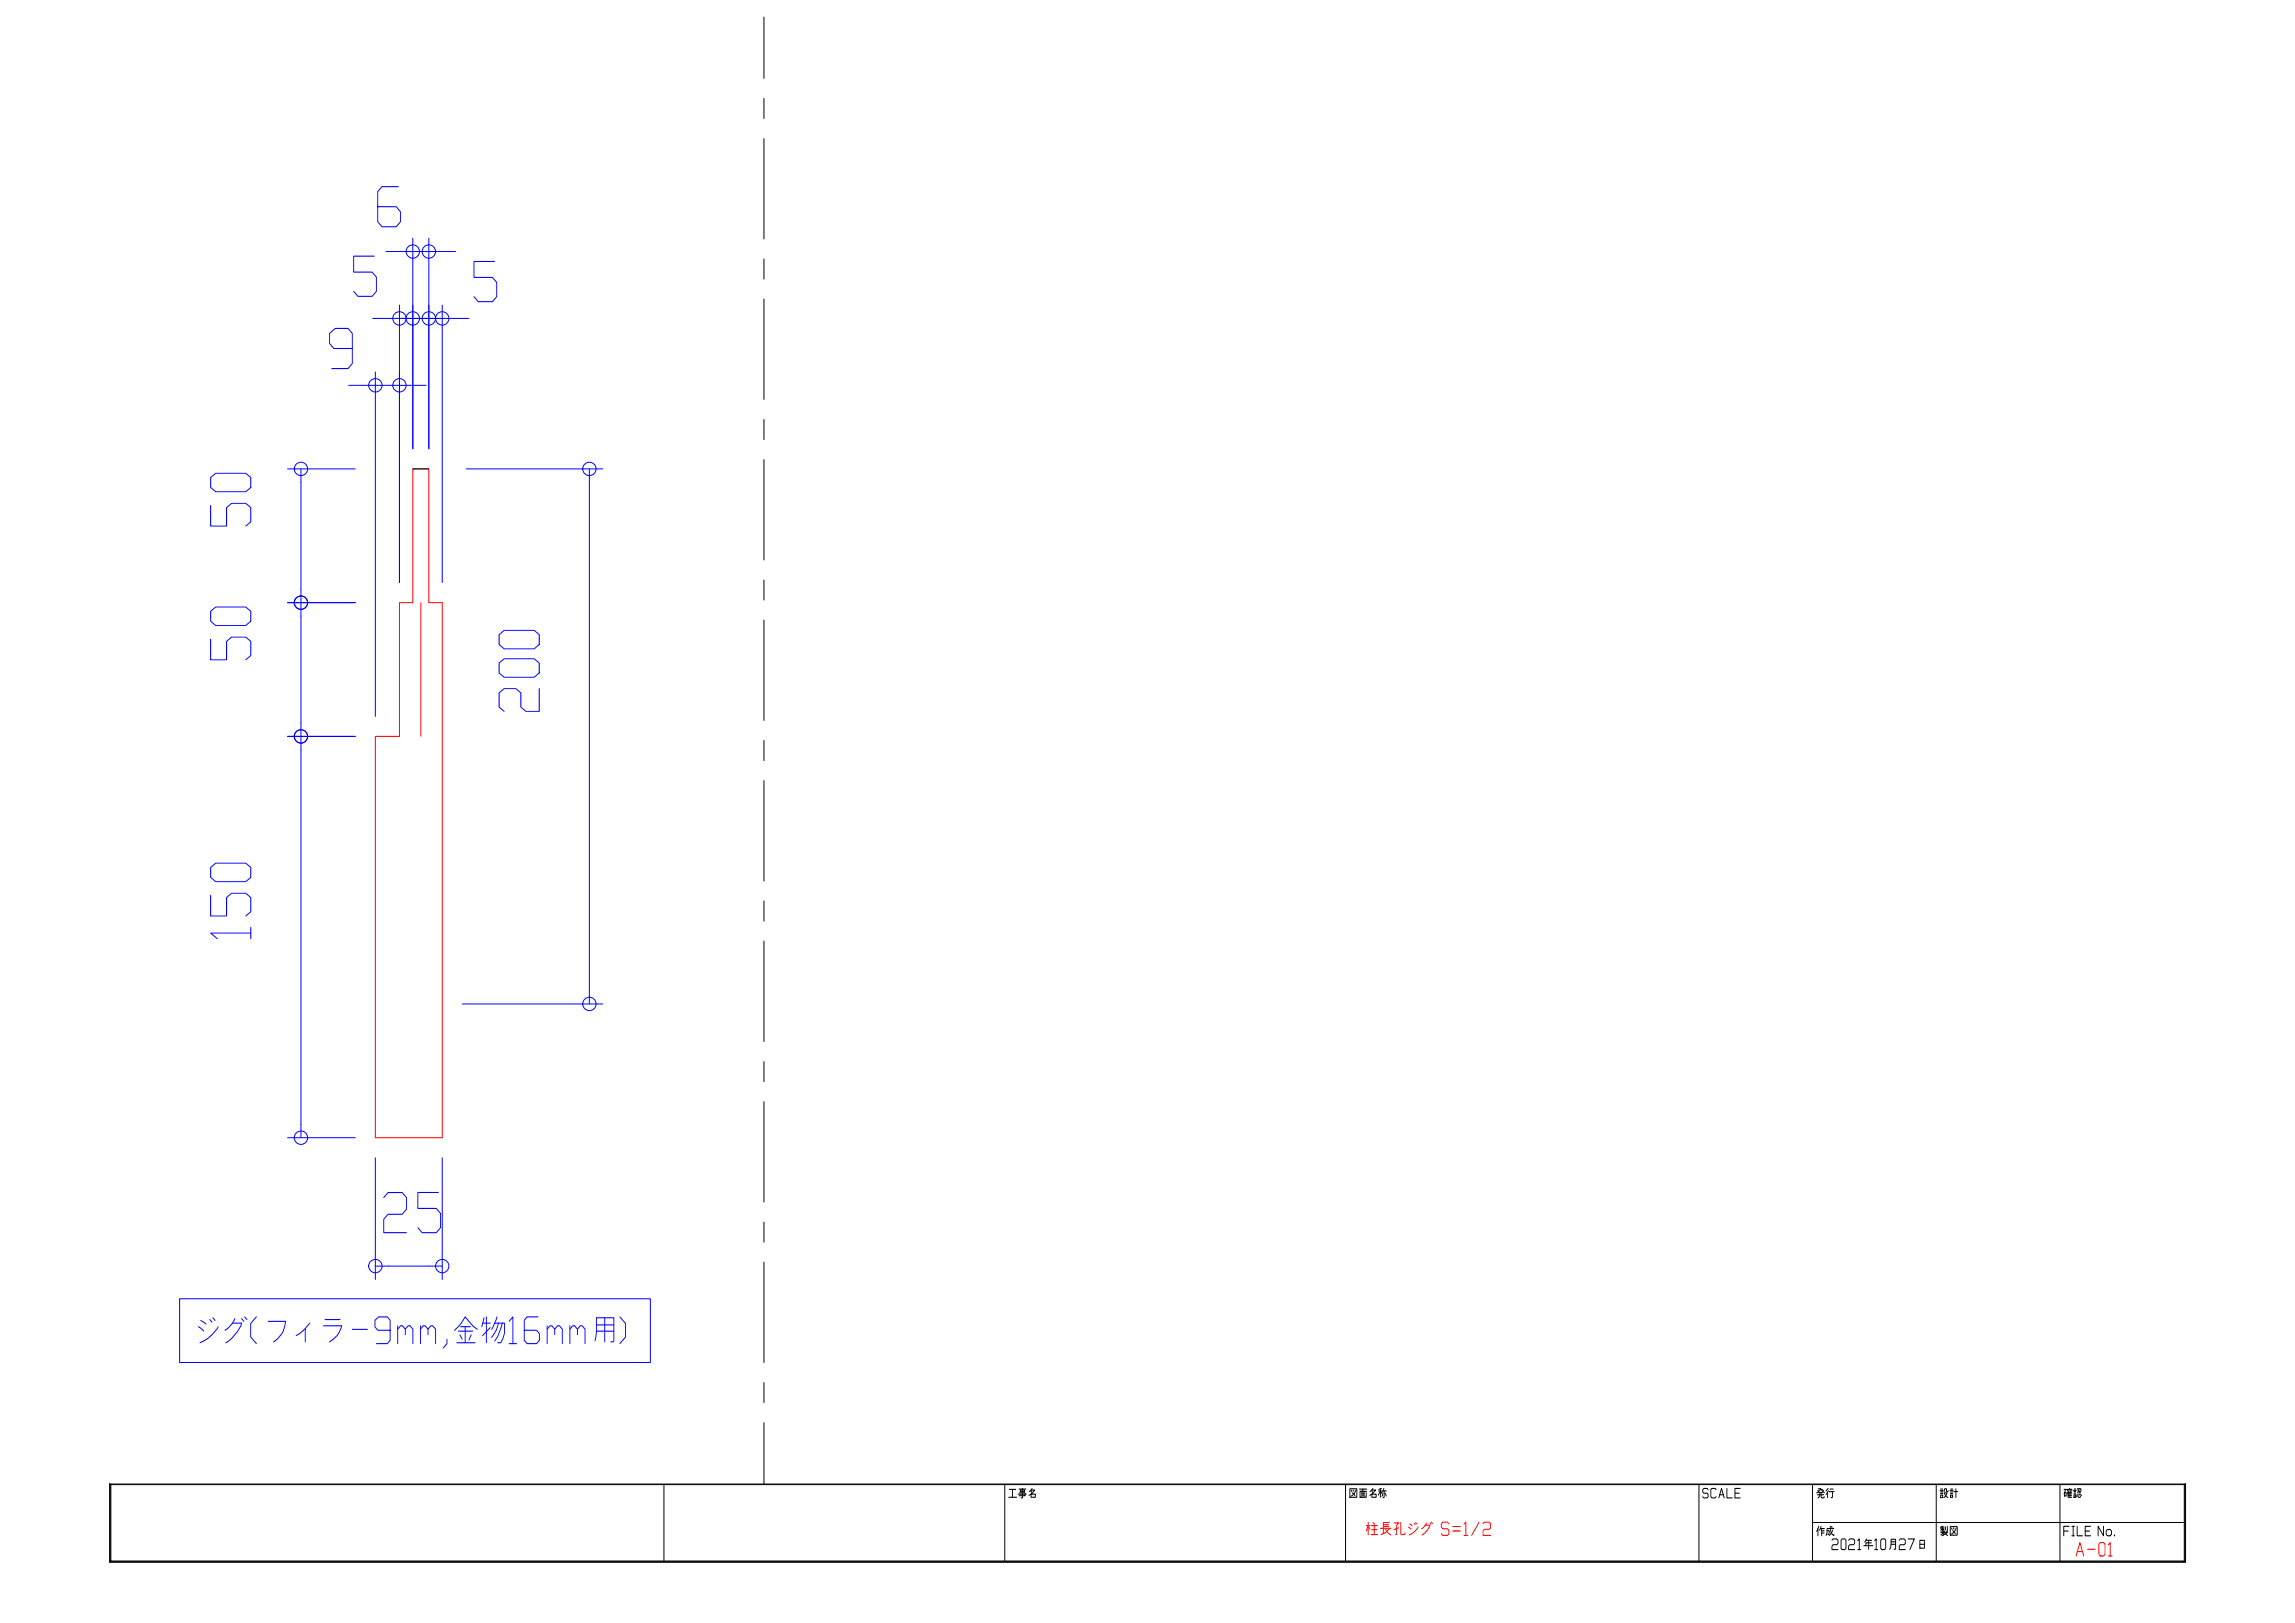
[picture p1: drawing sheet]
<svg xmlns="http://www.w3.org/2000/svg" width="420mm" height="297mm" viewBox="0 0 420 297" stroke-linecap="round" stroke-linejoin="round" font-family="sans-serif">
<defs><g id="words">
<g font-size="1.2" fill="#00f">
<text x="69.2" y="41.5">6</text>
<text x="64.7" y="54.2">5</text>
<text x="86.8" y="55.2">5</text>
<text x="60.3" y="67.5">9</text>
<text x="45.9" y="96.3" transform="rotate(-90 45.9 96.3)">50</text>
<text x="45.9" y="120.8" transform="rotate(-90 45.9 120.8)">50</text>
<text x="98.7" y="130.2" transform="rotate(-90 98.7 130.2)">200</text>
<text x="45.9" y="171.8" transform="rotate(-90 45.9 171.8)">150</text>
<text x="70.3" y="225.6">25</text>
</g>
<text font-size=".8" fill="#00f" x="35.9" y="245.9">ジグ(フィラー9mm,金物16mm用)</text>
<g font-size=".4" fill="#f00">
<text x="250.1" y="281">柱長孔ジグ</text>
<text x="263.9" y="281">S=1/2</text>
<text x="380.1" y="284.8">A-01</text>
</g>
<g font-size=".3">
<text x="184.6" y="274.1">工事名</text>
<text x="247" y="274.1">図面名称</text>
<text x="311.7" y="274.1">SCALE</text>
<text x="332.5" y="274.1">発行</text>
<text x="355.2" y="274.1">設計</text>
<text x="377.8" y="274.1">確認</text>
<text x="332.5" y="281.1">作成</text>
<text x="355.2" y="281.1">製図</text>
<text x="377.8" y="281.1">FILE</text>
<text x="384.1" y="281.1">No.</text>
<text x="335.4" y="283.6">2</text>
<text x="337.1" y="283.6">0</text>
<text x="338.4" y="283.6">2</text>
<text x="340.1" y="283.6">1</text>
<text x="341.2" y="283.6">年</text>
<text x="343.2" y="283.6">1</text>
<text x="344.3" y="283.6">0</text>
<text x="345.7" y="283.6">月2</text>
<text x="349.4" y="283.6">7</text>
<text x="351" y="283.6">日</text>
</g>
</g></defs>
<path d="M75.6 85.8h2.9v24.5h2.5v97.9h-12.3v-73.4h4.4v-24.5h2.5zM77 110.3v24.5" fill="none" stroke="#f00" stroke-width=".18"/>
<g fill="none" stroke="#00f" stroke-width=".18">
<path d="M68.2 58.3h17.7M70.7 46h12.7M73.1 55.8v50.8M75.6 43.6v38.5M78.5 43.6v38.5M81 55.8v50.8M63.8 70.5h14.2M68.7 68.1v63M52.6 85.8h12.4M55.1 85.8v122.4M85.4 85.8h25M107.9 85.8v97.9"/>
<path d="M52.6 110.3h12.4M52.6 134.8h12.4M84.6 183.7h25.8M52.6 208.2h12.4M68.7 211.9v22.3M81 211.9v22.3M32.9 237.7h86.2v11.7h-86.2zM68.7 231.7h12.3"/>
<circle cx="73.1" cy="58.3" r="1.23"/>
<circle cx="75.6" cy="46" r="1.23"/>
<circle cx="75.6" cy="58.3" r="1.23"/>
<circle cx="78.5" cy="46" r="1.22"/>
<circle cx="78.5" cy="58.3" r="1.23"/>
<circle cx="81" cy="58.3" r="1.23"/>
<circle cx="68.7" cy="70.5" r="1.23"/>
<circle cx="73.1" cy="70.5" r="1.23"/>
<circle cx="55.1" cy="85.8" r="1.23"/>
<circle cx="107.9" cy="85.8" r="1.22"/>
<circle cx="55.1" cy="110.3" r="1.23"/>
<circle cx="55.1" cy="134.8" r="1.23"/>
<circle cx="107.9" cy="183.7" r="1.22"/>
<circle cx="55.1" cy="208.2" r="1.23"/>
<circle cx="68.7" cy="231.7" r="1.23"/>
<circle cx="81" cy="231.7" r="1.23"/>
</g>
<g fill="none" stroke="#000" stroke-width=".18">
<path d="M139.9 3.1v11.2M139.9 18v3.7M139.9 25.4v18.3M139.9 47.4v3.7M139.9 54.7v18.4M139.9 76.8v3.7M75.6 85.8h2.9M139.9 84.1v18.4M139.9 106.2v3.6M139.9 113.5v18.4M139.9 135.5v3.7M139.9 142.9v18.3"/>
<path d="M139.9 164.9v3.7M139.9 172.3v18.3M139.9 194.3v3.7M139.9 201.6v18.4M139.9 223.7v3.6M139.9 231v18.4M139.9 253v3.7M20.1 271.5v14.4h380v-14.4M20.2 271.6h379.8v14.2h-379.8zM20.3 271.7h379.6v14h-379.6zM121.5 271.7v14M139.9 260.4v11.2"/>
<path d="M183.9 271.7v14M246.3 271.7v14M311 271.7v14M331.8 271.7v14M331.8 278.6h68.1M354.5 271.7v14M377.1 271.7v14"/>
</g>
<use href="#words"/>
</svg>
